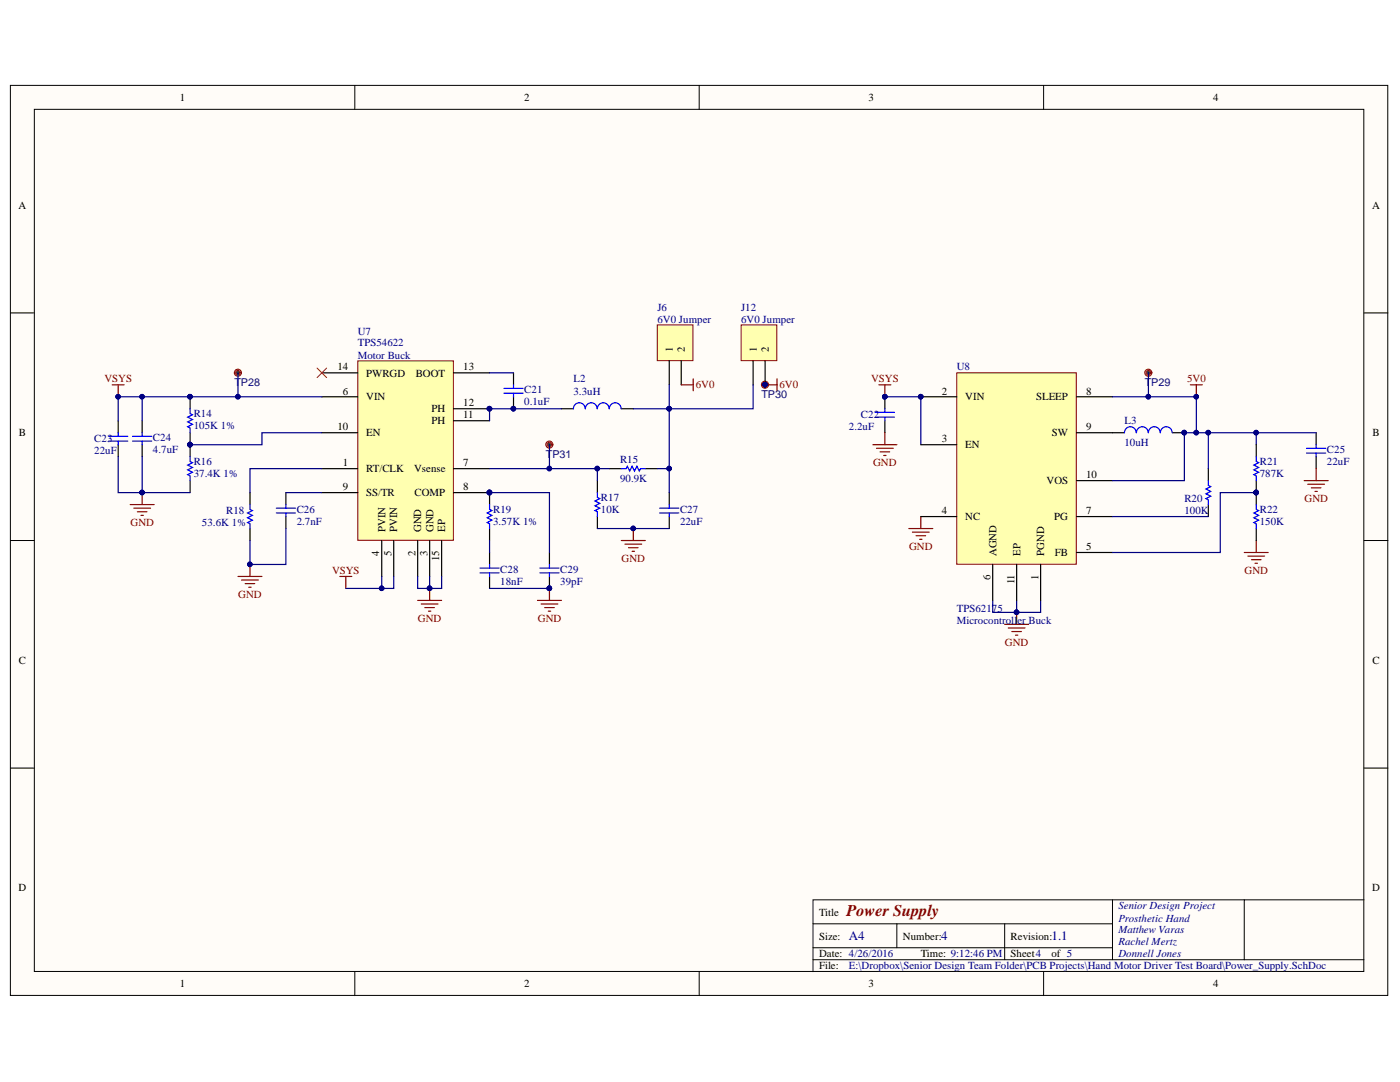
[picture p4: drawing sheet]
<svg xmlns="http://www.w3.org/2000/svg" width="279mm" height="216mm" viewBox="0 0 279 216" stroke-linecap="round" stroke-linejoin="round" font-family="sans-serif">
<defs><g id="words">
<text font-size="3.3" fill="#800000" x="169" y="182.7">Power Supply</text>
<g font-size="2.6" fill="#000080">
<text x="169.4" y="187.6">A4</text>
<text x="187.8" y="187.6">4</text>
<text x="209.8" y="187.6">1.1</text>
</g>
<g font-size="2.2">
<text x="35.9" y="20.2">1</text>
<text x="104.6" y="20.2">2</text>
<text x="173.3" y="20.2">3</text>
<text x="242.1" y="20.2">4</text>
<text x="3.7" y="41.7">A</text>
<text x="273.8" y="41.7">A</text>
<text x="134.3" y="70.3" transform="rotate(-90 134.3 70.3)">1</text>
<text x="136.7" y="70.3" transform="rotate(-90 136.7 70.3)">2</text>
<text x="151" y="70.3" transform="rotate(-90 151 70.3)">1</text>
<text x="153.4" y="70.3" transform="rotate(-90 153.4 70.3)">2</text>
<text x="67.3" y="73.9">14</text>
<text x="73.1" y="75.1">PWRGD</text>
<text x="83" y="75.1">BOOT</text>
<text x="92.4" y="73.9">13</text>
<text x="68.4" y="78.7">6</text>
<text x="73.1" y="79.9">VIN</text>
<text x="86.1" y="82.3">PH</text>
<text x="92.4" y="83.5">11</text>
<text x="92.4" y="81.1">12</text>
<text x="187.9" y="78.7">2</text>
<text x="192.6" y="79.9">VIN</text>
<text x="206.8" y="79.9">SLEEP</text>
<text x="216.7" y="78.7">8</text>
<text x="3.8" y="87.1">B</text>
<text x="67.3" y="85.9">10</text>
<text x="73.1" y="87.1">EN</text>
<text x="86.1" y="84.7">PH</text>
<text x="187.9" y="88.3">3</text>
<text x="192.6" y="89.5">EN</text>
<text x="209.9" y="87.1">SW</text>
<text x="216.7" y="85.9">9</text>
<text x="273.9" y="87.1">B</text>
<text x="68.4" y="93.1">1</text>
<text x="73.1" y="94.2">RT/CLK</text>
<text x="82.6" y="94.2">Vsense</text>
<text x="92.4" y="93.1">7</text>
<text x="216.7" y="95.4">10</text>
<text x="68.4" y="97.8">9</text>
<text x="73.1" y="99">SS/TR</text>
<text x="82.7" y="99">COMP</text>
<text x="92.4" y="97.8">8</text>
<text x="208.9" y="96.6">VOS</text>
<text x="76.9" y="106.2" transform="rotate(-90 76.9 106.2)">PVIN</text>
<text x="79.3" y="106.2" transform="rotate(-90 79.3 106.2)">PVIN</text>
<text x="84.1" y="106.2" transform="rotate(-90 84.1 106.2)">GND</text>
<text x="86.5" y="106.2" transform="rotate(-90 86.5 106.2)">GND</text>
<text x="88.9" y="106.2" transform="rotate(-90 88.9 106.2)">EP</text>
<text x="187.9" y="102.6">4</text>
<text x="192.6" y="103.8">NC</text>
<text x="210.4" y="103.8">PG</text>
<text x="216.7" y="102.6">7</text>
<text x="75.7" y="110.9" transform="rotate(-90 75.7 110.9)">4</text>
<text x="78.1" y="110.9" transform="rotate(-90 78.1 110.9)">5</text>
<text x="82.9" y="110.9" transform="rotate(-90 82.9 110.9)">2</text>
<text x="85.3" y="110.9" transform="rotate(-90 85.3 110.9)">3</text>
<text x="87.7" y="111.9" transform="rotate(-90 87.7 111.9)">15</text>
<text x="198.9" y="110.9" transform="rotate(-90 198.9 110.9)">AGND</text>
<text x="203.6" y="110.9" transform="rotate(-90 203.6 110.9)">EP</text>
<text x="208.4" y="110.9" transform="rotate(-90 208.4 110.9)">PGND</text>
<text x="210.5" y="111">FB</text>
<text x="216.7" y="109.8">5</text>
<text x="197.7" y="115.6" transform="rotate(-90 197.7 115.6)">6</text>
<text x="202.4" y="116.6" transform="rotate(-90 202.4 116.6)">11</text>
<text x="207.2" y="115.6" transform="rotate(-90 207.2 115.6)">1</text>
<text x="3.8" y="132.5">C</text>
<text x="273.9" y="132.5">C</text>
<text x="3.7" y="177.9">D</text>
<text x="273.8" y="177.9">D</text>
<text x="163.5" y="182.7">Title</text>
<text x="163.5" y="187.5">Size:</text>
<text x="163.5" y="191">Date: 4/26/2016</text>
<text x="180.2" y="187.5">Number:</text>
<text x="183.8" y="191">Time: 9:12:46 PM</text>
<text x="201.7" y="187.5">Revision:</text>
<text x="201.7" y="191">Sheet4</text>
<text x="209.8" y="191">of 5</text>
<text x="35.9" y="197">1</text>
<text x="104.6" y="197">2</text>
<text x="163.5" y="193.4">File:</text>
<text x="173.3" y="197">3</text>
<text x="242.1" y="197">4</text>
</g>
<g font-size="2.2" fill="#000080">
<text x="131.2" y="62">J6</text>
<text x="131.2" y="64.4">6V0 Jumper</text>
<text x="147.9" y="62">J12</text>
<text x="147.9" y="64.4">6V0 Jumper</text>
<text x="71.4" y="71.5">Motor Buck</text>
<text x="71.4" y="66.8">U7</text>
<text x="71.4" y="69.1">TPS54622</text>
<text x="114.4" y="76.3">L2</text>
<text x="190.9" y="73.9">U8</text>
<text x="38.7" y="83.3">R14</text>
<text x="104.6" y="78.5">C21</text>
<text x="104.6" y="80.8">0.1uF</text>
<text x="114.4" y="78.7">3.3uH</text>
<text x="171.8" y="83.5">C22</text>
<text x="18.8" y="88.3">C23</text>
<text x="30.5" y="88">C24</text>
<text x="38.7" y="85.6">105K 1%</text>
<text x="169.4" y="85.9">2.2uF</text>
<text x="224.4" y="84.7">L3</text>
<text x="224.4" y="89">10uH</text>
<text x="18.8" y="90.7">22uF</text>
<text x="30.5" y="90.4">4.7uF</text>
<text x="38.7" y="92.8">R16</text>
<text x="38.7" y="95.2">37.4K 1%</text>
<text x="123.7" y="92.3">R15</text>
<text x="251.4" y="92.8">R21</text>
<text x="251.4" y="95.2">787K</text>
<text x="264.8" y="90.4">C25</text>
<text x="264.8" y="92.8">22uF</text>
<text x="119.9" y="100">R17</text>
<text x="123.7" y="96.1">90.9K</text>
<text x="236.4" y="100.2">R20</text>
<text x="40.3" y="105">53.6K 1%</text>
<text x="45.1" y="102.6">R18</text>
<text x="59.2" y="102.4">C26</text>
<text x="59.2" y="104.8">2.7nF</text>
<text x="98.4" y="102.4">R19</text>
<text x="98.4" y="104.8">3.57K 1%</text>
<text x="119.9" y="102.4">10K</text>
<text x="135.7" y="102.4">C27</text>
<text x="135.7" y="104.8">22uF</text>
<text x="236.4" y="102.6">100K</text>
<text x="251.4" y="102.4">R22</text>
<text x="251.4" y="104.8">150K</text>
<text x="99.8" y="114.3">C28</text>
<text x="99.8" y="116.7">18nF</text>
<text x="111.8" y="114.3">C29</text>
<text x="111.8" y="116.7">39pF</text>
<text x="190.9" y="124.6">Microcontroller Buck</text>
<text x="190.9" y="122.2">TPS62175</text>
<text x="223.2" y="181.5">Senior Design Project</text>
<text x="223.2" y="183.9">Prosthetic Hand</text>
<text x="223.2" y="186.2">Matthew Varas</text>
<text x="223.2" y="188.7">Rachel Mertz</text>
<text x="223.2" y="191">Donnell Jones</text>
<text x="169.4" y="193.4">E:\Dropbox\Senior Design Team Folder\PCB Projects\Hand Motor Driver Test Board\Power_Supply.SchDoc</text>
</g>
<g font-size="2.2" fill="#800000">
<text x="20.8" y="76.3">VSYS</text>
<text x="138.8" y="77.5">6V0</text>
<text x="155.5" y="77.5">6V0</text>
<text x="173.9" y="76.3">VSYS</text>
<text x="236.9" y="76.3">5V0</text>
<text x="174.2" y="93.1">GND</text>
<text x="260.3" y="100.2">GND</text>
<text x="26.1" y="105">GND</text>
<text x="124" y="112.2">GND</text>
<text x="181.4" y="109.8">GND</text>
<text x="47.5" y="119.4">GND</text>
<text x="66.3" y="114.5">VSYS</text>
<text x="248.4" y="114.5">GND</text>
<text x="83.4" y="124.1">GND</text>
<text x="107.3" y="124.1">GND</text>
<text x="200.5" y="128.9">GND</text>
</g>
<g font-size="2.2" fill="#070e75">
<text x="46.8" y="77">TP28</text>
<text x="228.5" y="77">TP29</text>
<text x="152" y="79.4">TP30</text>
<text x="108.9" y="91.4">TP31</text>
</g>
</g></defs>
<g fill="#fffcf8" stroke="#000" stroke-width=".2">
<path d="M2.1 17h274.9v181.6h-274.9z"/>
<path d="M6.9 21.8h265.3v172h-265.3z"/>
</g>
<g fill="none" stroke="#000" stroke-width=".2">
<path d="M70.8 17v4.8M139.5 17v4.8M208.3 17v4.8M2.1 62.4h4.8M272.2 62.4h4.8M2.1 107.9h4.8M272.2 107.9h4.8M2.1 153.3h4.8M272.2 153.3h4.8M222 179.6v11.9M248.3 179.6h-86v14.3M272.2 179.6h-23.9v11.9"/>
<path d="M70.8 193.9v4.8M139.5 193.9v4.8M162.3 184.3h59.7M162.3 191.5h109.9M162.3 189.1h59.7M179 184.3v4.8M200.5 184.3v7.2M208.3 193.9v4.8"/>
</g>
<path d="M176.6 79.2v2.4M176.6 84v2.3M222 86.3h2.4M234 86.3h2.4M241.1 93.5v2.4M262.7 86.3v2.4M262.7 91.1v2.4M241.1 100.7v2.4" fill="none" stroke="#000" stroke-width=".24"/>
<g fill="none" stroke="#00f" stroke-width=".24">
<path d="M174.7 82.3h3.8M174.7 83.2h3.8M176.6 81.6v.7M176.6 83.2v.8M226.8 86.3a1.17 1.17 0 0 0-1.2-1.2 1.17 1.17 0 0 0-1.2 1.2M229.1 86.3a1.17 1.17 0 0 0-1.1-1.2 1.17 1.17 0 0 0-1.2 1.2M231.5 86.3a1.17 1.17 0 0 0-1.1-1.2 1.17 1.17 0 0 0-1.2 1.2M233.9 86.3a1.17 1.17 0 0 0-1.1-1.2 1.17 1.17 0 0 0-1.2 1.2M241.1 95.9v1l.5 .2-.9 .5 .9 .5-.9 .4 .9 .5-.9 .5 .4 .2v1M260.7 89.5h3.9M260.7 90.4h3.9M262.7 88.7v.8"/>
<path d="M262.7 90.4v.7"/>
</g>
<g fill="#000080" stroke="#000080" stroke-width=".2">
<circle cx="236.3" cy="86.3" r=".45"/>
<circle cx="176.6" cy="79.2" r=".45"/>
<circle cx="183.7" cy="79.2" r=".45"/>
<circle cx="202.9" cy="122.2" r=".45"/>
</g>
<path d="M176.6 79.2h7.2v9.5M198.1 119.8v2.4h4.8M202.9 119.8v2.4h4.8v-2.4" fill="none" stroke="#000080" stroke-width=".24"/>
<g fill="none" stroke="#800000" stroke-width=".24">
<path d="M175.4 76.8h2.4M176.6 76.8v2.4M174.2 88.7h4.8M174.9 89.5h3.4M175.6 90.2h2M176.4 90.9h.4M176.6 86.3v2.4M260.3 95.9h4.8M261 96.6h3.3M261.7 97.3h1.9M262.4 98.1h.5M262.7 93.5v2.4"/>
<path d="M181.4 105.5h4.8M182.1 106.2h3.3M182.8 106.9h1.9M183.5 107.6h.5M183.8 103.1v2.4M200.5 124.6h4.8M201.2 125.3h3.4M201.9 126h2M202.7 126.7h.4M202.9 122.2v2.4"/>
</g>
<path d="M71.4 72h19.1v35.8h-19.1z" fill="#ffffb0" stroke="#800000" stroke-width=".2"/>
<g fill="none" stroke="#000" stroke-width=".24">
<path d="M37.9 79.2v2.4M64.2 79.2h7.2M64.2 74.4h7.2M90.5 74.4h7.2M102.5 74.4v2.4M102.5 79.2v2.4M152.7 76.8h.2M23.6 84v2.3M23.6 88.7v2.4M28.4 84v2.3M28.4 88.7v2.4M37.9 86.3v4.8"/>
<path d="M37.9 95.9v2.4M49.9 98.3v2.4M57.1 98.3v2.4M64.2 93.5h7.2M64.2 98.3h7.2M64.2 86.3h7.2M90.5 93.5h7.2M90.5 98.3h7.2v2.4M90.5 84h7.2M90.5 81.6h7.2M112 81.6h2.4M119.2 95.9v2.4"/>
<path d="M121.6 93.5h2.4M124 81.6h2.4M128.8 93.5h2.4M133.6 98.3v2.4M49.9 105.5v2.4M57.1 103.1v2.4M76.2 107.9v7.1M78.6 107.9v7.1M83.4 107.9v7.1M85.7 107.9v7.1M88.1 107.9v7.1M97.7 105.5v2.4"/>
<path d="M97.7 110.2v2.4M97.7 115v2.4M109.7 110.2v2.4M109.7 115v2.4M119.2 103.1v2.4M133.6 103.1v2.4"/>
</g>
<g fill="#000080" stroke="#000080" stroke-width=".2">
<circle cx="97.7" cy="98.3" r=".45"/>
<circle cx="97.7" cy="81.5" r=".45"/>
<circle cx="23.6" cy="79.2" r=".45"/>
<circle cx="37.9" cy="88.7" r=".45"/>
<circle cx="37.9" cy="79.2" r=".45"/>
<circle cx="28.3" cy="98.3" r=".45"/>
<circle cx="28.3" cy="79.2" r=".45"/>
<circle cx="49.9" cy="112.6" r=".45"/>
<circle cx="85.7" cy="117.4" r=".45"/>
<circle cx="102.5" cy="81.5" r=".45"/>
<circle cx="109.6" cy="117.4" r=".45"/>
<circle cx="133.5" cy="93.5" r=".45"/>
<circle cx="119.2" cy="93.5" r=".45"/>
<circle cx="126.4" cy="105.4" r=".45"/>
<circle cx="152.7" cy="76.8" r=".45"/>
<circle cx="238.7" cy="79.2" r=".45"/>
<circle cx="76.2" cy="117.4" r=".45"/>
</g>
<g fill="none" stroke="#800000" stroke-width=".24">
<path d="M22.4 76.8h2.4M23.6 76.8v2.4M152.7 76.8h2.4M155.1 75.6v2.4M237.6 76.8h2.4M238.8 76.8v2.4M28.4 98.3v2.4M26 100.7h4.8M26.7 101.4h3.3M27.4 102.1h1.9M28.1 102.8h.5M47.5 115h4.8"/>
<path d="M48.2 115.7h3.4M48.9 116.5h1.9M49.6 117.2h.5M49.9 112.6v2.4M67.8 115h2.4M69 115v2.4M83.4 119.8h4.7M85.7 117.4v2.4M107.3 119.8h4.7M109.7 117.4v2.4M124 107.9h4.8M124.7 108.6h3.4"/>
<path d="M125.4 109.3h1.9M126.2 110h.4M126.4 105.5v2.4M84.1 120.5h3.3M84.8 121.2h1.9M85.5 122h.5M108 120.5h3.3M108.7 121.2h1.9M109.4 122h.5"/>
</g>
<g fill="none" stroke="#00f" stroke-width=".24">
<path d="M100.6 77.5h3.8M100.6 78.5h3.8M102.5 76.8v.7M102.5 78.5v.7M21.7 87.1h3.8M21.7 88h3.8M23.6 86.3v.8M23.6 88v.7M26.5 87.1h3.8M26.5 88h3.8M28.4 86.3v.8M28.4 88v.7"/>
<path d="M37.9 81.6v.9l.5 .3-.9 .4 .9 .5-.9 .5 .9 .5-.9 .5 .4 .2v.9M37.9 91.1v1l.5 .2-.9 .5 .9 .5-.9 .5 .9 .4-.9 .5 .4 .2v1M116.8 81.6a1.17 1.17 0 0 0-1.2-1.2 1.17 1.17 0 0 0-1.2 1.2M119.2 98.3v1l.5 .2-1 .5 1 .4-1 .5 1 .5-1 .5 .5 .2v1M121.6 81.6a1.2 1.2 0 0 0-1.2-1.2 1.2 1.2 0 0 0-1.2 1.2 1.17 1.17 0 0 0-1.2-1.2 1.17 1.17 0 0 0-1.2 1.2M124 81.6a1.17 1.17 0 0 0-1.2-1.2 1.17 1.17 0 0 0-1.2 1.2M124 93.5h1l.2-.5 .5 1 .5-1 .4 1 .5-1 .5 1 .2-.5h1M49.9 100.7v.9l.5 .3-1 .5 1 .4-1 .5 1 .5-1 .5 .5 .2v1M55.1 101.4h3.9M55.1 102.4h3.9M57.1 100.7v.7M57.1 102.4v.7"/>
<path d="M95.8 113.4h3.8M95.8 114.3h3.8M97.7 100.7v.9l.5 .3-1 .5 1 .4-1 .5 1 .5-1 .5 .5 .2v1M97.7 112.6v.8M97.7 114.3v.7M107.7 113.4h3.9M107.7 114.3h3.9M109.7 112.6v.8M109.7 114.3v.7M131.7 101.4h3.8M131.7 102.4h3.8M133.6 100.7v.7"/>
<path d="M133.6 102.4v.7"/>
</g>
<g fill="none" stroke="#000080" stroke-width=".24">
<path d="M28.4 79.2v4.8M97.7 74.4h4.8M23.6 91.1v7.2h4.8v-7.2M28.4 98.3h9.5M57.1 98.3h7.1M64.2 86.3h-11.9v2.4h-14.4M64.2 93.5h-14.3v4.8M97.7 98.3h12v11.9M112 81.6h-14.3v2.4M119.2 93.5v2.4M131.2 93.5h2.4M57.1 105.5v7.1h-7.2v-4.7"/>
<path d="M76.2 115v2.4M78.6 115v2.4h-9.6M83.4 115v2.4h2.3v-2.4M88.1 115v2.4h-2.4M97.7 107.9v2.3M97.7 117.4h12M119.2 105.5h14.4"/>
</g>
<path d="M63.3 73.4l1.9 2M65.2 73.4l-1.9 2" fill="none" stroke="#f00" stroke-width=".2"/>
<circle cx="152.7" cy="76.8" r=".45" fill="#443c3e" stroke="#bf0000" stroke-width=".2"/>
<circle cx="152.7" cy="76.8" r=".69" fill="none" stroke="#bf0000" stroke-width=".24"/>
<circle cx="152.7" cy="76.8" r=".45" fill="#000080" stroke="#000080" stroke-width=".2"/>
<path d="M47.5 74.4h.2" fill="none" stroke="#000" stroke-width=".24"/>
<circle cx="47.5" cy="74.4" r=".45" fill="#443c3e" stroke="#bf0000" stroke-width=".2"/>
<circle cx="47.5" cy="74.4" r=".69" fill="none" stroke="#bf0000" stroke-width=".24"/>
<path d="M109.7 88.7h.2" fill="none" stroke="#000" stroke-width=".24"/>
<circle cx="109.6" cy="88.7" r=".45" fill="#443c3e" stroke="#bf0000" stroke-width=".2"/>
<circle cx="109.6" cy="88.7" r=".69" fill="none" stroke="#bf0000" stroke-width=".24"/>
<path d="M229.2 74.4h.2" fill="none" stroke="#000" stroke-width=".24"/>
<circle cx="229.2" cy="74.4" r=".45" fill="#443c3e" stroke="#bf0000" stroke-width=".2"/>
<circle cx="229.2" cy="74.4" r=".69" fill="none" stroke="#bf0000" stroke-width=".24"/>
<path d="M47.5 74.4v4.8M64.2 79.2h-40.6v4.8M229.2 74.4v4.8M97.7 93.5h23.9M109.7 88.7v4.8" fill="none" stroke="#000080" stroke-width=".24"/>
<g fill="#000080" stroke="#000080" stroke-width=".2">
<circle cx="23.6" cy="79.2" r=".45"/>
<circle cx="28.3" cy="79.2" r=".45"/>
<circle cx="37.9" cy="79.2" r=".45"/>
<circle cx="47.5" cy="79.2" r=".45"/>
<circle cx="119.2" cy="93.5" r=".45"/>
<circle cx="109.6" cy="93.5" r=".45"/>
<circle cx="229.2" cy="79.2" r=".45"/>
</g>
<path d="M131.2 64.8h7.1v7.2h-7.1z" fill="#ffffb0" stroke="#800000" stroke-width=".2"/>
<path d="M133.6 72v4.8M136 72v4.8" fill="none" stroke="#000" stroke-width=".24"/>
<path d="M147.9 64.8h7.1v7.2h-7.1z" fill="#ffffb0" stroke="#800000" stroke-width=".2"/>
<path d="M150.3 72v4.8M152.7 72v4.8" fill="none" stroke="#000" stroke-width=".24"/>
<g fill="#000080" stroke="#000080" stroke-width=".2">
<circle cx="152.7" cy="76.8" r=".45"/>
<circle cx="133.5" cy="81.5" r=".45"/>
<circle cx="133.5" cy="93.5" r=".45"/>
<circle cx="250.7" cy="86.3" r=".45"/>
</g>
<path d="M133.6 76.8v4.8h16.7v-4.8M126.4 81.6h7.2v16.7M250.7 86.3v2.4" fill="none" stroke="#000080" stroke-width=".24"/>
<path d="M136 76.8h2.3M138.3 75.6v2.4M248.3 110.2h4.8M249 111h3.4M249.8 111.7h1.9M250.5 112.4h.4M250.7 107.9v2.3" fill="none" stroke="#800000" stroke-width=".24"/>
<path d="M190.9 74.4h23.9v38.2h-23.9z" fill="#ffffb0" stroke="#800000" stroke-width=".2"/>
<g fill="none" stroke="#000" stroke-width=".24">
<path d="M183.8 79.2h7.1M214.8 79.2h7.2M183.8 88.7h7.1M214.8 86.3h7.2M214.8 95.9h7.2M250.7 88.7v2.4M250.7 95.9v4.8M183.8 103.1h7.1M198.1 112.6v7.2M202.9 112.6v7.2M207.7 112.6v7.2M214.8 103.1h7.2"/>
<path d="M214.8 110.2h7.2M250.7 105.5v2.4"/>
</g>
<g fill="#000080" stroke="#000080" stroke-width=".2">
<circle cx="183.7" cy="79.2" r=".45"/>
<circle cx="236.3" cy="86.3" r=".45"/>
<circle cx="238.7" cy="86.3" r=".45"/>
<circle cx="229.2" cy="79.2" r=".45"/>
<circle cx="238.7" cy="79.2" r=".45"/>
<circle cx="241.1" cy="86.3" r=".45"/>
<circle cx="250.7" cy="86.3" r=".45"/>
<circle cx="250.7" cy="98.3" r=".45"/>
</g>
<path d="M222 79.2h16.8v7.1h23.9M238.8 86.3h-2.4v9.6h-14.4M241.1 86.3v7.2M250.7 98.3h-7.2v11.9h-21.5M222 103.1h19.1" fill="none" stroke="#000080" stroke-width=".24"/>
<path d="M250.7 91.1v1l.5 .2-1 .5 1 .5-1 .5 1 .4-1 .5 .5 .2v1M250.7 100.7v.9l.5 .3-1 .5 1 .4-1 .5 1 .5-1 .5 .5 .2v1" fill="none" stroke="#00f" stroke-width=".24"/>
<use href="#words"/>
</svg>
